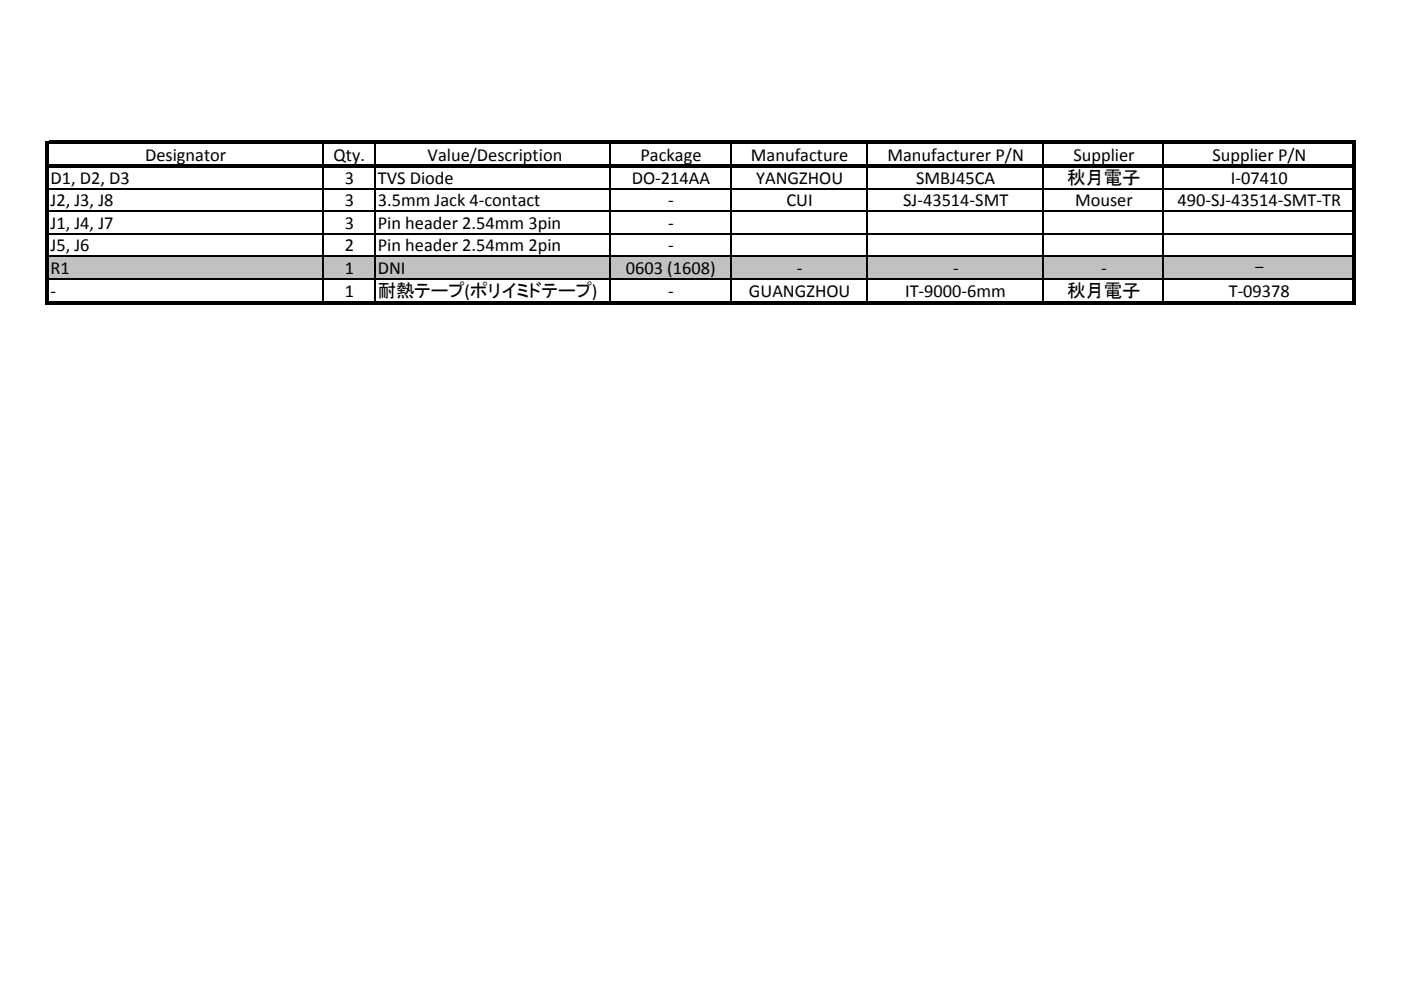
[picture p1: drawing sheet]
<svg xmlns="http://www.w3.org/2000/svg" width="297mm" height="210mm" viewBox="0 0 297 210" stroke-linecap="round" stroke-linejoin="round" font-family="sans-serif">
<defs><g id="words">
<g font-size="3.9">
<text x="30.8" y="34">Designator</text>
<text x="70.7" y="34">Qty.</text>
<text x="90.7" y="34">Value/Description</text>
<text x="135.8" y="34">Package</text>
<text x="159.2" y="34">Manufacture</text>
<text x="188.2" y="34">Manufacturer P/N</text>
<text x="227.6" y="34">Supplier</text>
<text x="257.1" y="34">Supplier P/N</text>
<text x="10.7" y="38.9">D1, D2, D3</text>
<text x="73.1" y="38.9">3</text>
<text x="80.1" y="38.9">TVS Diode</text>
<text x="133.9" y="38.9">DO-214AA</text>
<text x="160.3" y="38.9">YANGZHOU</text>
<text x="194.2" y="38.9">SMBJ45CA</text>
<text x="226.2" y="39">秋月電子</text>
<text x="261" y="38.9">I-07410</text>
<text x="10.7" y="43.7">J2, J3, J8</text>
<text x="73.1" y="43.7">3</text>
<text x="80.1" y="43.7">3.5mm Jack 4-contact</text>
<text x="141.7" y="43.7">-</text>
<text x="166.8" y="43.7">CUI</text>
<text x="191.5" y="43.7">SJ-43514-SMT</text>
<text x="227.9" y="43.7">Mouser</text>
<text x="249.7" y="43.7">490-SJ-43514-SMT-TR</text>
<text x="10.7" y="48.5">J1, J4, J7</text>
<text x="10.7" y="53.3">J5, J6</text>
<text x="73.1" y="53.3">2</text>
<text x="73.1" y="48.5">3</text>
<text x="80.1" y="53.3">Pin header 2.54mm 2pin</text>
<text x="80.1" y="48.5">Pin header 2.54mm 3pin</text>
<text x="141.7" y="53.3">-</text>
<text x="141.7" y="48.5">-</text>
<text x="10.7" y="58.1">R1</text>
<text x="73.1" y="58.1">1</text>
<text x="80.1" y="58.1">DNI</text>
<text x="132.7" y="58.1">0603 (1608)</text>
<text x="169" y="58.1">-</text>
<text x="202.1" y="58.1">-</text>
<text x="233.5" y="58.1">-</text>
<text x="266.1" y="58.2">-</text>
<text x="10.7" y="63">-</text>
<text x="73.1" y="63">1</text>
<text x="80.1" y="63">耐熱テープ(ポリイミドテープ)</text>
<text x="141.7" y="63">-</text>
<text x="158.8" y="63">GUANGZHOU</text>
<text x="191.9" y="63">IT-9000-6mm</text>
<text x="226.3" y="63.1">秋月電子</text>
<text x="260.5" y="63">T-09378</text>
</g>
</g></defs>
<path d="M10 54.4h277.1v4.8h-277.1z" fill="#c1c1c1"/>
<g fill="none" stroke="#000" stroke-width=".34">
<path d="M68.4 30.5v4.4M68.4 35.6v28.2M79.4 30.5v4.4M79.4 35.6v28.2M129.3 30.5v4.4M129.3 35.6v28.2M154.9 30.5v4.4M154.9 35.6v28.2M183.9 30.5v4.4M183.9 35.6v28.2M221.1 30.5v4.4M221.1 35.6v28.2"/>
<path d="M246.7 30.5v4.4M246.7 35.6v28.2M10.4 40h276.4M10.4 44.8h276.4M10.4 49.6h276.4M10.4 54.4h276.4M10.4 59.1h276.4"/>
</g>
<path d="M9.7 29.8h.7v34.7h-.7zM10.4 29.8h277v.7h-277zM10.4 34.9h277v.7h-277zM286.8 30.5h.6v34h-.6zM10.4 63.8h277v.7h-277z" fill="#000"/>
<use href="#words"/>
</svg>
